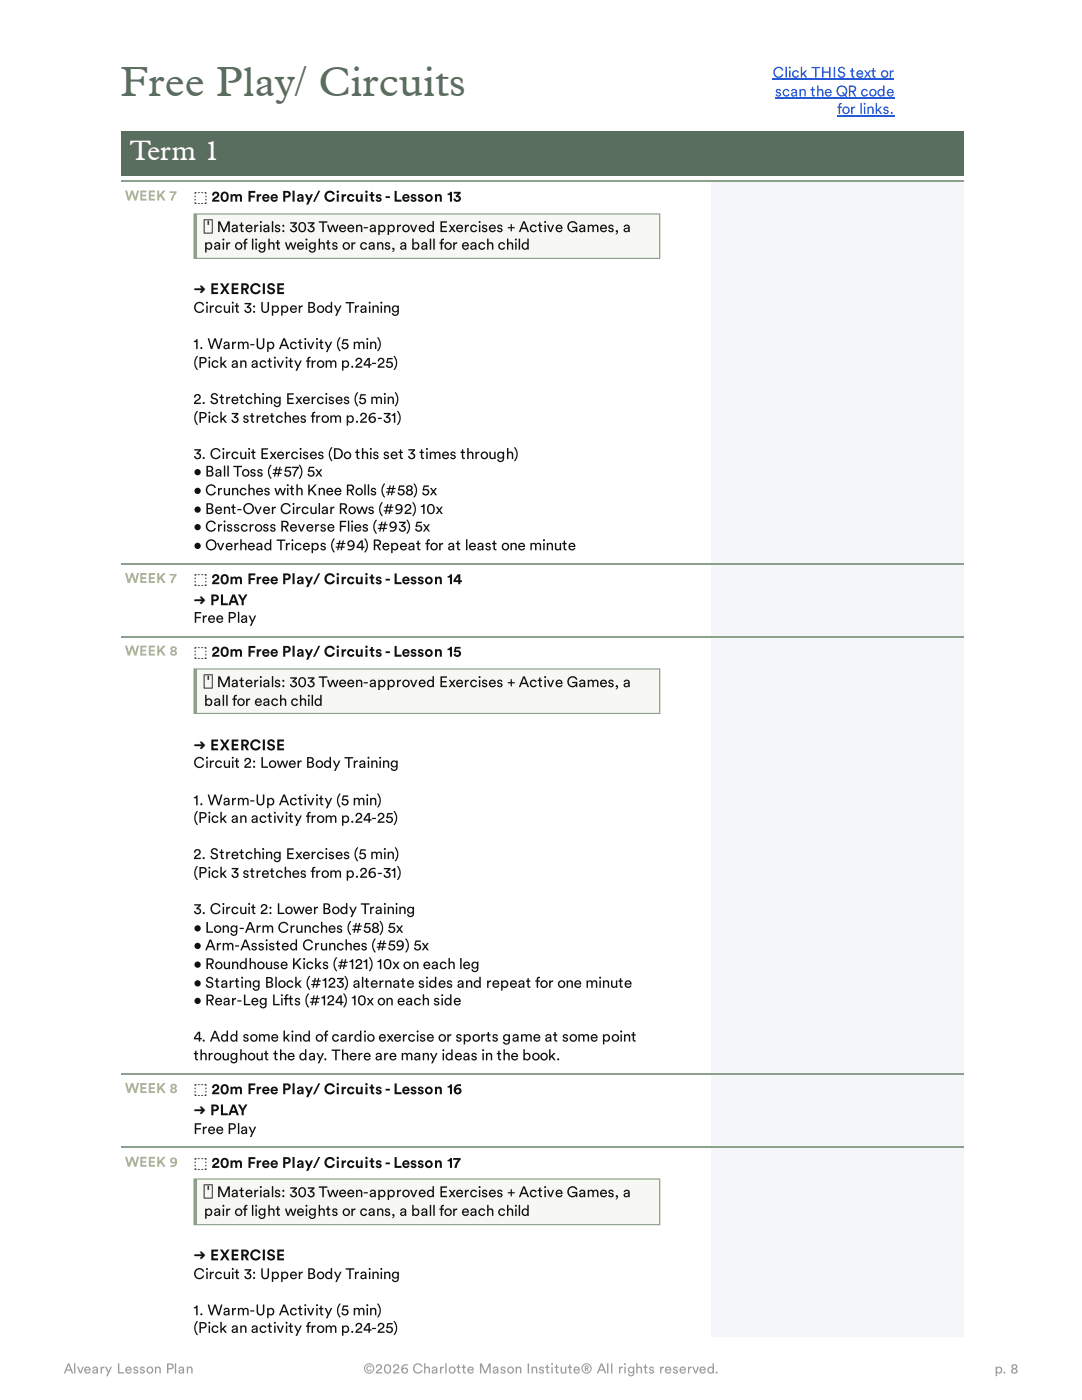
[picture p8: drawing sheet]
<svg xmlns="http://www.w3.org/2000/svg" width="216mm" height="279mm" viewBox="0 0 216 279" stroke-linecap="round" stroke-linejoin="round" font-family="sans-serif">
<defs><g id="words">
<text font-size="8.4" fill="#596e5e" x="24" y="19.2">Free Play/ Circuits</text>
<text font-size="5.6" fill="#fff" x="25.9" y="31.8">Term 1</text>
<g font-size="3" fill="#2458d6">
<text x="154.2" y="15.5">Click THIS text or</text>
<text x="154.6" y="19.2">scan the QR code</text>
<text x="167" y="22.7">for links.</text>
</g>
<g font-size="3" fill="#111">
<text x="38.6" y="40.2">⬚ 20m Free Play/ Circuits - Lesson 13</text>
<text x="40.7" y="46.3">⍞ Materials: 303 Tween-approved Exercises + Active Games, a</text>
<text x="40.7" y="49.8">pair of light weights or cans, a ball for each child</text>
<text x="38.6" y="58.7">➜ EXERCISE</text>
<text x="38.6" y="62.4">Circuit 3: Upper Body Training</text>
<text x="38.6" y="69.7">1. Warm-Up Activity (5 min)</text>
<text x="38.6" y="73.4">(Pick an activity from p.24-25)</text>
<text x="38.6" y="80.6">2. Stretching Exercises (5 min)</text>
<text x="38.6" y="84.4">(Pick 3 stretches from p.26-31)</text>
<text x="38.6" y="91.6">3. Circuit Exercises (Do this set 3 times through)</text>
<text x="38.6" y="95.1">• Ball Toss (#57) 5x</text>
<text x="38.6" y="98.8">• Crunches with Knee Rolls (#58) 5x</text>
<text x="38.6" y="102.6">• Bent-Over Circular Rows (#92) 10x</text>
<text x="38.6" y="106.1">• Crisscross Reverse Flies (#93) 5x</text>
<text x="38.6" y="109.8">• Overhead Triceps (#94) Repeat for at least one minute</text>
<text x="38.6" y="116.6">⬚ 20m Free Play/ Circuits - Lesson 14</text>
<text x="38.6" y="120.8">➜ PLAY</text>
<text x="38.6" y="124.3">Free Play</text>
<text x="38.6" y="131.1">⬚ 20m Free Play/ Circuits - Lesson 15</text>
<text x="40.7" y="137.1">⍞ Materials: 303 Tween-approved Exercises + Active Games, a</text>
<text x="40.7" y="140.9">ball for each child</text>
<text x="38.6" y="149.7">➜ EXERCISE</text>
<text x="38.6" y="153.2">Circuit 2: Lower Body Training</text>
<text x="38.6" y="160.7">1. Warm-Up Activity (5 min)</text>
<text x="38.6" y="164.2">(Pick an activity from p.24-25)</text>
<text x="38.6" y="171.5">2. Stretching Exercises (5 min)</text>
<text x="38.6" y="175.2">(Pick 3 stretches from p.26-31)</text>
<text x="38.6" y="182.4">3. Circuit 2: Lower Body Training</text>
<text x="38.6" y="186.2">• Long-Arm Crunches (#58) 5x</text>
<text x="38.6" y="189.7">• Arm-Assisted Crunches (#59) 5x</text>
<text x="38.6" y="193.4">• Roundhouse Kicks (#121) 10x on each leg</text>
<text x="38.6" y="197.1">• Starting Block (#123) alternate sides and repeat for one minute</text>
<text x="38.6" y="200.6">• Rear-Leg Lifts (#124) 10x on each side</text>
<text x="38.6" y="207.9">4. Add some kind of cardio exercise or sports game at some point</text>
<text x="38.6" y="211.6">throughout the day. There are many ideas in the book.</text>
<text x="38.6" y="218.4">⬚ 20m Free Play/ Circuits - Lesson 16</text>
<text x="38.6" y="222.6">➜ PLAY</text>
<text x="38.6" y="226.3">Free Play</text>
<text x="38.6" y="233.1">⬚ 20m Free Play/ Circuits - Lesson 17</text>
<text x="40.7" y="238.9">⍞ Materials: 303 Tween-approved Exercises + Active Games, a</text>
<text x="40.7" y="242.7">pair of light weights or cans, a ball for each child</text>
<text x="38.6" y="251.5">➜ EXERCISE</text>
<text x="38.6" y="255.3">Circuit 3: Upper Body Training</text>
<text x="38.6" y="262.5">1. Warm-Up Activity (5 min)</text>
<text x="38.6" y="266">(Pick an activity from p.24-25)</text>
</g>
<g font-size="2.8" fill="#adb58f">
<text x="24.9" y="40">WEEK 7</text>
<text x="24.9" y="116.4">WEEK 7</text>
<text x="24.9" y="130.8">WEEK 8</text>
<text x="24.9" y="218.1">WEEK 8</text>
<text x="24.9" y="232.8">WEEK 9</text>
</g>
<g font-size="2.8" fill="#9a9a9a">
<text x="12.7" y="274.1">Alveary Lesson Plan</text>
<text x="72.5" y="274.1">©2026 Charlotte Mason Institute® All rights reserved.</text>
<text x="198.4" y="274.1">p. 8</text>
</g>
</g></defs>
<path d="M24.1 26.2h168.1v8.9h-168.1z" fill="#596e5e"/>
<path d="M154.2 15.9h24.2M154.6 19.6h23.8M167 23.1h11.4" fill="none" stroke="#2458d6" stroke-width=".23"/>
<path d="M24.1 36h168.1v76.4h-168.1z" fill="#fff"/>
<path d="M38.6 42.6h93.2v9.1h-93.2z" fill="#f7f8f4"/>
<path d="M38.6 42.6h93.2v9.1h-93.2zM39.3 42.8h92.2v8.7h-92.2z" fill-rule="evenodd" fill="#8da08c"/>
<g fill="#fff">
<path d="M24.1 112.4h168.1v14.7h-168.1z"/>
<path d="M24.1 127.1h168.1v87.1h-168.1z"/>
</g>
<path d="M38.6 133.4h93.2v9.1h-93.2z" fill="#f7f8f4"/>
<path d="M38.6 133.4h93.2v9.1h-93.2zM39.3 133.6h92.2v8.7h-92.2z" fill-rule="evenodd" fill="#8da08c"/>
<g fill="#fff">
<path d="M24.1 214.2h168.1v14.7h-168.1z"/>
<path d="M24.1 228.9h168.1v37.9h-168.1z"/>
</g>
<path d="M38.6 235.2h93.2v9.3h-93.2z" fill="#f7f8f4"/>
<path d="M38.6 235.2h93.2v9.3h-93.2zM39.3 235.4h92.2v8.9h-92.2z" fill-rule="evenodd" fill="#8da08c"/>
<g fill="#f4f6fa">
<path d="M141.8 36h50.4v76.4h-50.4z"/>
<path d="M141.8 112.4h50.4v14.7h-50.4z"/>
<path d="M141.8 127.1h50.4v87.1h-50.4z"/>
<path d="M141.8 214.2h50.4v14.7h-50.4z"/>
<path d="M141.8 228.9h50.4v37.9h-50.4z"/>
</g>
<path d="M24.1 36.2h168.1M24.1 112.5h168.1M24.1 127.2h168.1M24.1 214.3h168.1M24.1 229h168.1" fill="none" stroke="#8da08c" stroke-width=".23"/>
<use href="#words"/>
</svg>
